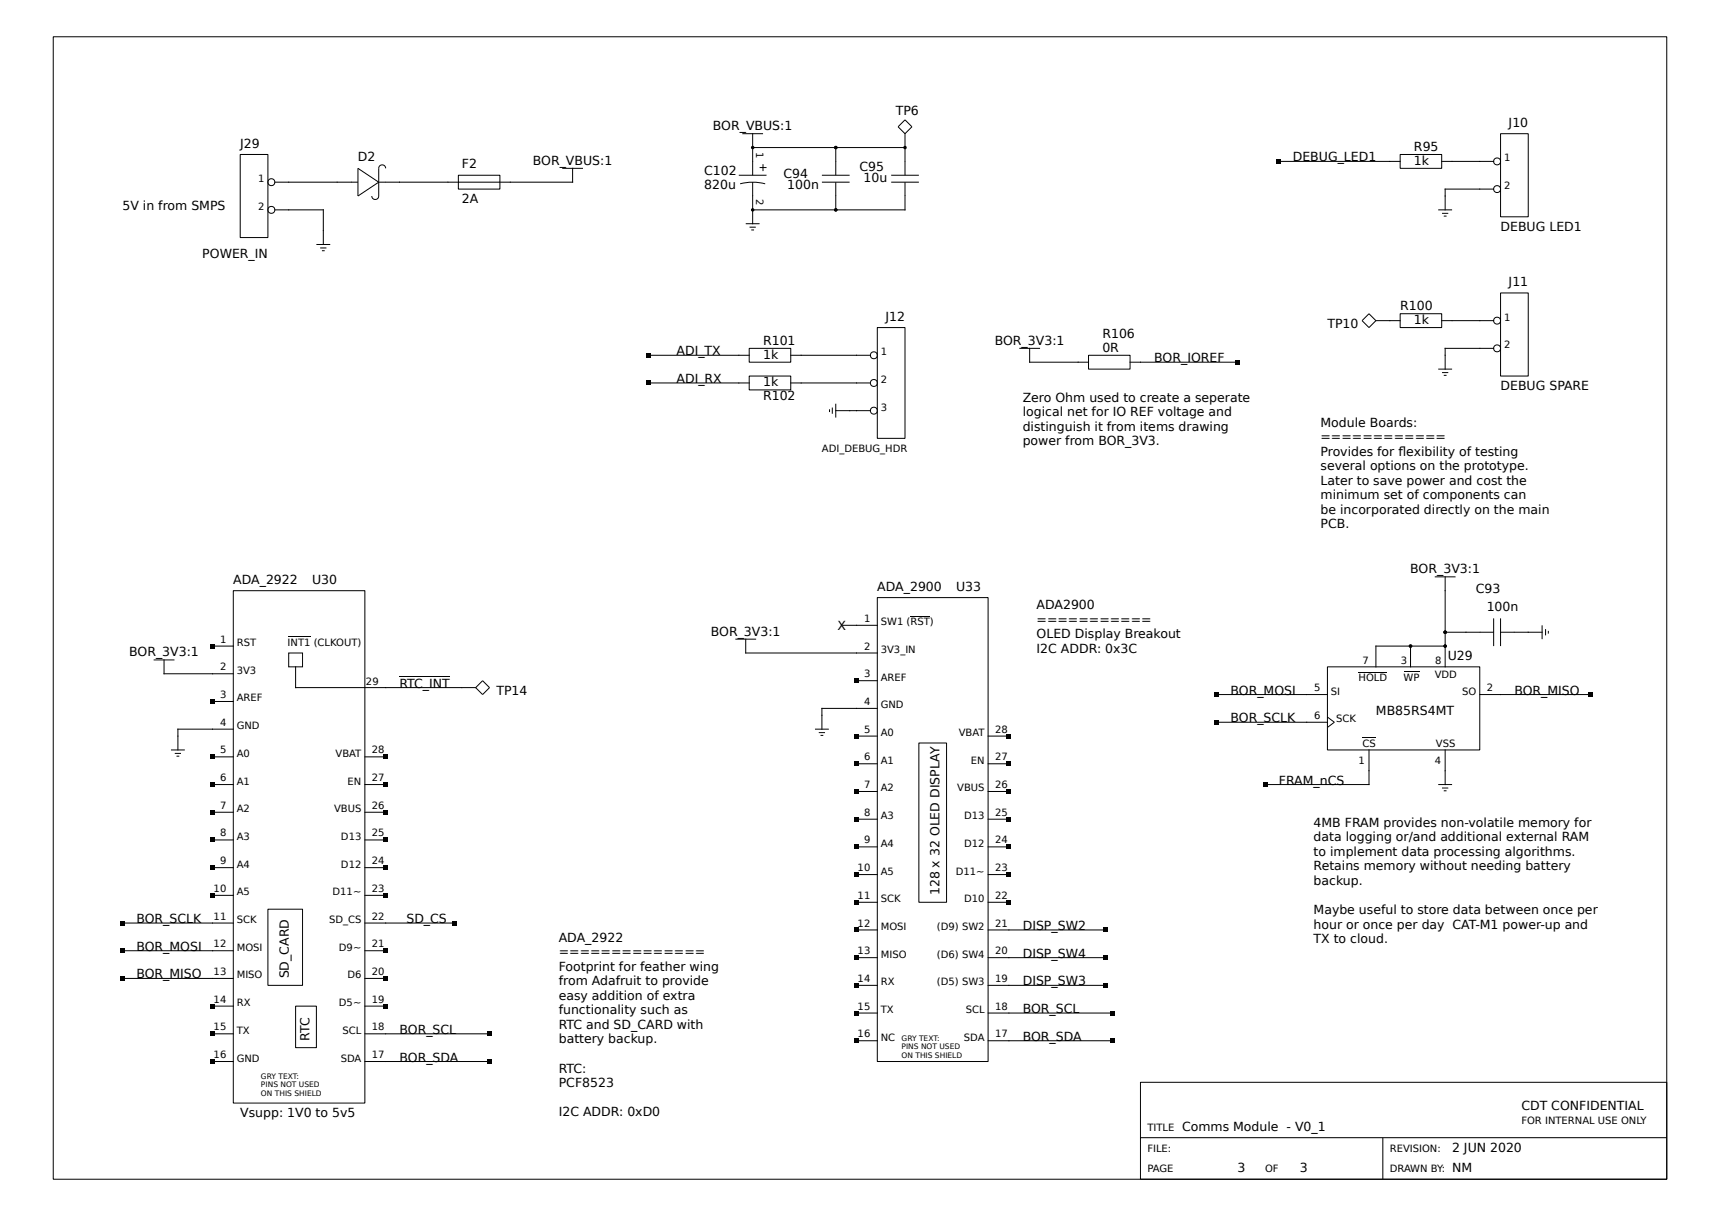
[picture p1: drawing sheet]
<svg xmlns="http://www.w3.org/2000/svg" width="297mm" height="210mm" viewBox="0 0 297 210" stroke-linecap="round" stroke-linejoin="round" font-family="sans-serif">
<defs><g id="words">
<g font-size="2.2">
<text x="123.1" y="22.5">BOR_VBUS:1</text>
<text x="154.7" y="19.9">TP6</text>
<text x="260.5" y="21.9">J10</text>
<text x="41.5" y="25.5">J29</text>
<text x="61.8" y="27.9">D2</text>
<text x="79.7" y="29.1">F2</text>
<text x="92" y="28.5">BOR_VBUS:1</text>
<text x="148.4" y="29.5">C95</text>
<text x="223.2" y="27.9">DEBUG_LED1</text>
<text x="244.2" y="26.1">R95</text>
<text x="244.2" y="28.5">1k</text>
<text x="79.7" y="35">2A</text>
<text x="121.6" y="30.3">C102</text>
<text x="121.6" y="32.7">820u</text>
<text x="135.3" y="30.7">C94</text>
<text x="135.9" y="32.7">100n</text>
<text x="149.1" y="31.5">10u</text>
<text x="21.2" y="36.2">5V in from SMPS</text>
<text x="259.1" y="39.8">DEBUG LED1</text>
<text x="34.9" y="44.6">POWER_IN</text>
<text x="241.8" y="53.6">R100</text>
<text x="260.5" y="49.4">J11</text>
<text x="131.8" y="59.6">R101</text>
<text x="152.9" y="55.4">J12</text>
<text x="171.8" y="59.6">BOR_3V3:1</text>
<text x="190.4" y="58.4">R106</text>
<text x="229.2" y="56.6">TP10</text>
<text x="244.2" y="56">1k</text>
<text x="116.8" y="61.4">ADI_TX</text>
<text x="131.8" y="62">1k</text>
<text x="190.4" y="60.8">0R</text>
<text x="199.3" y="62.6">BOR_IOREF</text>
<text x="116.8" y="66.1">ADI_RX</text>
<text x="131.8" y="69.1">R102</text>
<text x="131.8" y="66.7">1k</text>
<text x="176.6" y="69.4">Zero Ohm used to create a seperate</text>
<text x="176.6" y="71.9">logical net for IO REF voltage and</text>
<text x="259.1" y="67.3">DEBUG SPARE</text>
<text x="176.6" y="74.4">distinguish it from items drawing</text>
<text x="176.6" y="76.9">power from BOR_3V3.</text>
<text x="228" y="73.7">Module Boards:</text>
<text x="228" y="76.2">============</text>
<text x="228" y="78.7">Provides for fexibility of testing</text>
<text x="228" y="81.2">several options on the prototype.</text>
<text x="228" y="83.7">Later to save power and cost the</text>
<text x="241.5" y="78.7">l</text>
<text x="228" y="86.2">minimum set of components can</text>
<text x="228" y="88.7">be incorporated directly on the main</text>
<text x="228" y="91.2">PCB.</text>
<text x="40.3" y="100.8">ADA_2922</text>
<text x="53.9" y="100.8">U30</text>
<text x="243.5" y="99">BOR_3V3:1</text>
<text x="151.5" y="102">ADA_2900</text>
<text x="165.1" y="102">U33</text>
<text x="179" y="105.2">ADA2900</text>
<text x="179" y="107.7">===========</text>
<text x="254.9" y="102.4">C93</text>
<text x="256.7" y="105.6">100n</text>
<text x="22.3" y="113.4">BOR_3V3:1</text>
<text x="122.7" y="109.8">BOR_3V3:1</text>
<text x="144.6" y="108.8">X</text>
<text x="179" y="110.3">OLED Display Breakout</text>
<text x="179" y="112.8">I2C ADDR: 0x3C</text>
<text x="250" y="114">U29</text>
<text x="69" y="118.8">RTC_INT</text>
<text x="85.7" y="119.9">TP14</text>
<text x="212.5" y="119.9">BOR_MOSI</text>
<text x="261.5" y="119.9">BOR_MISO</text>
<text x="212.5" y="124.7">BOR_SCLK</text>
<text x="237.6" y="123.5">MB85RS4MT</text>
<text x="220.8" y="135.5">FRAM_nCS</text>
<text x="226.8" y="142.8">4MB FRAM provides non-volatile memory for</text>
<text x="226.8" y="145.3">data logging or/and additional external RAM</text>
<text x="226.8" y="147.8">to implement data processing algorithms.</text>
<text x="162.3" y="154.6" transform="rotate(-90 162.3 154.6)">128 x 32 OLED DISPLAY</text>
<text x="226.8" y="150.3">Retains memory without needing battery</text>
<text x="226.8" y="152.8">backup.</text>
<text x="23.5" y="159.4">BOR_SCLK</text>
<text x="70.2" y="159.4">SD_CS</text>
<text x="176.6" y="160.6">DISP_SW2</text>
<text x="226.8" y="157.8">Maybe useful to store data between once per</text>
<text x="226.8" y="160.4">hour or once per day CAT-M1 power-up and</text>
<text x="23.5" y="164.2">BOR_MOSI</text>
<text x="96.5" y="162.6">ADA_2922</text>
<text x="96.5" y="165.1">==============</text>
<text x="96.5" y="167.6">Footprint for feather wing</text>
<text x="176.6" y="165.4">DISP_SW4</text>
<text x="226.8" y="162.9">TX to cloud.</text>
<text x="23.5" y="169">BOR_MISO</text>
<text x="49.9" y="169" transform="rotate(-90 49.9 169)">SD_CARD</text>
<text x="96.5" y="170.1">from Adafruit to provide</text>
<text x="96.5" y="172.7">easy addition of extra</text>
<text x="176.6" y="170.2">DISP_SW3</text>
<text x="53.4" y="179.7" transform="rotate(-90 53.4 179.7)">RTC</text>
<text x="69" y="178.5">BOR_SCL</text>
<text x="96.5" y="175.2">functionality such as</text>
<text x="96.5" y="177.7">RTC and SD_CARD with</text>
<text x="176.6" y="179.7">BOR_SDA</text>
<text x="176.6" y="175">BOR_SCL</text>
<text x="69" y="183.3">BOR_SDA</text>
<text x="96.5" y="180.2">battery backup.</text>
<text x="96.5" y="185.2">RTC:</text>
<text x="96.5" y="187.7">PCF8523</text>
<text x="262.7" y="191.7">CDT CONFIDENTIAL</text>
<text x="41.5" y="192.9">Vsupp: 1V0 to 5v5</text>
<text x="96.5" y="192.8">I2C ADDR: 0xD0</text>
<text x="204.1" y="195.3">Comms Module - V0_1</text>
<text x="213.7" y="202.5">3</text>
<text x="224.4" y="202.5">3</text>
<text x="250.7" y="198.9">2 JUN 2020</text>
<text x="250.7" y="202.5">NM</text>
</g>
<g font-size="1.7">
<text x="130.6" y="26.2" transform="rotate(90 130.6 26.2)">1</text>
<text x="259.7" y="27.9">1</text>
<text x="44.6" y="31.5">1</text>
<text x="130.6" y="34.5" transform="rotate(90 130.6 34.5)">2</text>
<text x="259.7" y="32.7">2</text>
<text x="44.6" y="36.2">2</text>
<text x="259.7" y="55.4">1</text>
<text x="152.1" y="61.4">1</text>
<text x="259.7" y="60.2">2</text>
<text x="152.1" y="66.1">2</text>
<text x="152.1" y="70.9">3</text>
<text x="141.9" y="78.1">ADI_DEBUG_HDR</text>
<text x="149.2" y="107.4">1</text>
<text x="152.1" y="108">SW1 (RST)</text>
<text x="38" y="111">1</text>
<text x="40.9" y="111.6">RST</text>
<text x="49.7" y="111.6">INT1 (CLKOUT)</text>
<text x="149.2" y="112.2">2</text>
<text x="152.1" y="112.8">3V3_IN</text>
<text x="38" y="115.8">2</text>
<text x="40.9" y="116.4">3V3</text>
<text x="63.2" y="118.2">29</text>
<text x="149.2" y="117">3</text>
<text x="152.1" y="117.6">AREF</text>
<text x="226.9" y="119.3">5</text>
<text x="229.8" y="119.9">SI</text>
<text x="234.6" y="117.6">HOLD</text>
<text x="235.3" y="114.6">7</text>
<text x="241.9" y="114.7">3</text>
<text x="242.4" y="117.6">WP</text>
<text x="247.7" y="117">VDD</text>
<text x="247.8" y="114.7">8</text>
<text x="252.5" y="119.9">SO</text>
<text x="256.7" y="119.3">2</text>
<text x="38" y="120.5">3</text>
<text x="38" y="125.3">4</text>
<text x="40.9" y="121.1">AREF</text>
<text x="40.9" y="125.9">GND</text>
<text x="149.2" y="121.7">4</text>
<text x="152.1" y="122.3">GND</text>
<text x="226.9" y="124.1">6</text>
<text x="230.7" y="124.7">SCK</text>
<text x="38" y="130.1">5</text>
<text x="40.9" y="130.7">A0</text>
<text x="57.9" y="130.7">VBAT</text>
<text x="64.2" y="130.1">28</text>
<text x="149.2" y="126.5">5</text>
<text x="149.2" y="131.3">6</text>
<text x="152.1" y="127.1">A0</text>
<text x="152.1" y="131.9">A1</text>
<text x="165.6" y="127.1">VBAT</text>
<text x="167.6" y="131.9">EN</text>
<text x="171.8" y="126.5">28</text>
<text x="171.8" y="131.3">27</text>
<text x="234.6" y="132">1</text>
<text x="235.3" y="129">CS</text>
<text x="247.7" y="132">4</text>
<text x="248" y="129">VSS</text>
<text x="38" y="134.9">6</text>
<text x="40.9" y="135.5">A1</text>
<text x="60" y="135.5">EN</text>
<text x="64.2" y="134.9">27</text>
<text x="149.2" y="136.1">7</text>
<text x="152.1" y="136.7">A2</text>
<text x="165.3" y="136.7">VBUS</text>
<text x="171.8" y="136.1">26</text>
<text x="38" y="139.7">7</text>
<text x="40.9" y="140.3">A2</text>
<text x="57.7" y="140.3">VBUS</text>
<text x="64.2" y="139.7">26</text>
<text x="149.2" y="140.9">8</text>
<text x="152.1" y="141.5">A3</text>
<text x="166.5" y="141.5">D13</text>
<text x="171.8" y="140.9">25</text>
<text x="38" y="144.5">8</text>
<text x="38" y="149.2">9</text>
<text x="40.9" y="145.1">A3</text>
<text x="40.9" y="149.8">A4</text>
<text x="58.9" y="145.1">D13</text>
<text x="58.9" y="149.8">D12</text>
<text x="64.2" y="144.5">25</text>
<text x="64.2" y="149.2">24</text>
<text x="149.2" y="145.7">9</text>
<text x="152.1" y="146.3">A4</text>
<text x="166.5" y="146.3">D12</text>
<text x="171.8" y="145.7">24</text>
<text x="36.9" y="154">10</text>
<text x="40.9" y="154.6">A5</text>
<text x="57.4" y="154.6">D11~</text>
<text x="64.2" y="154">23</text>
<text x="148.1" y="150.4">10</text>
<text x="148.1" y="155.2">11</text>
<text x="152.1" y="151">A5</text>
<text x="152.1" y="155.8">SCK</text>
<text x="165" y="151">D11~</text>
<text x="166.5" y="155.8">D10</text>
<text x="171.8" y="150.4">23</text>
<text x="171.8" y="155.2">22</text>
<text x="36.9" y="158.8">11</text>
<text x="40.9" y="159.4">SCK</text>
<text x="56.8" y="159.4">SD_CS</text>
<text x="64.2" y="158.8">22</text>
<text x="148.1" y="160">12</text>
<text x="152.1" y="160.6">MOSI</text>
<text x="161.8" y="160.6">(D9) SW2</text>
<text x="171.8" y="160">21</text>
<text x="36.9" y="163.6">12</text>
<text x="40.9" y="164.2">MOSI</text>
<text x="58.5" y="164.2">D9~</text>
<text x="64.2" y="163.6">21</text>
<text x="148.1" y="164.8">13</text>
<text x="152.1" y="165.4">MISO</text>
<text x="161.8" y="165.4">(D6) SW4</text>
<text x="171.8" y="164.8">20</text>
<text x="36.9" y="168.4">13</text>
<text x="36.9" y="173.2">14</text>
<text x="40.9" y="169">MISO</text>
<text x="40.9" y="173.8">RX</text>
<text x="58.5" y="173.8">D5~</text>
<text x="60" y="169">D6</text>
<text x="64.2" y="168.4">20</text>
<text x="64.2" y="173.2">19</text>
<text x="148.1" y="169.6">14</text>
<text x="152.1" y="170.2">RX</text>
<text x="161.8" y="170.2">(D5) SW3</text>
<text x="171.8" y="169.6">19</text>
<text x="36.9" y="177.9">15</text>
<text x="40.9" y="178.5">TX</text>
<text x="59.1" y="178.5">SCL</text>
<text x="64.2" y="177.9">18</text>
<text x="148.1" y="174.4">15</text>
<text x="148.1" y="179.1">16</text>
<text x="152.1" y="175">TX</text>
<text x="152.1" y="179.7">NC</text>
<text x="166.4" y="179.7">SDA</text>
<text x="166.8" y="175">SCL</text>
<text x="171.8" y="174.4">18</text>
<text x="171.8" y="179.1">17</text>
<text x="36.9" y="182.7">16</text>
<text x="40.9" y="183.3">GND</text>
<text x="58.8" y="183.3">SDA</text>
<text x="64.2" y="182.7">17</text>
<text x="198.1" y="195.3">TITLE</text>
<text x="262.7" y="194.1">FOR INTERNAL USE ONLY</text>
<text x="198.1" y="198.9">FILE:</text>
<text x="198.1" y="202.5">PAGE</text>
<text x="218.4" y="202.5">OF</text>
<text x="240" y="198.9">REVISION:</text>
<text x="240" y="202.5">DRAWN BY:</text>
</g>
<g font-size="1.3">
<text x="155.7" y="179.7">GRY TEXT:</text>
<text x="155.7" y="181.2">PINS NOT USED</text>
<text x="155.7" y="182.7">ON THIS SHIELD</text>
<text x="45.1" y="186.3">GRY TEXT:</text>
<text x="45.1" y="187.8">PINS NOT USED</text>
<text x="45.1" y="189.3">ON THIS SHIELD</text>
</g>
</g></defs>
<g fill="none" stroke="#000" stroke-width=".17">
<path d="M9.2 6.3h278.6v197.4h-278.6zM41.5 26.7h4.8v14.3h-4.8zM47.5 36.2h8.3v6M47.5 31.5h14.3M61.8 29.1l3.6 2.4-3.6 2.4zM66.6 29.1a.6 .6 0 0 0-.6-.6 .6 .6 0 0 0-.6 .6v4.8a.6 .6 0 0 1-.6 .6 .6 .6 0 0 1-.6-.6M79.1 30.3h7.2v2.4h-7.2zM97.1 29.1h3.6M98.9 29.1v2.4h-33.5M127.6 30.3h4.8M127.8 31.7l1.2-.2h1.3l1.8 .2M128.2 23.1h3.6"/>
<path d="M128.8 38.6h2.4M129.4 39.2h1.1M129.7 39.7h.5M130 23.1v7.2M130 31.5v7.1M130 25.5h26.3M131.2 28.9h1.2M131.7 28.4v1.1M141.9 31.5h4.8M141.9 30.3h4.8M144.3 25.5v4.8M144.3 31.5v4.7"/>
<path d="M153.9 31.5h4.8M153.9 30.3h4.8M155.1 21.9l1.2-1.2 1.2 1.2-1.2 1.2zM156.3 31.5v4.7h-26.3M156.3 23.1v7.2M220.8 27.9h21M241.8 26.7h7.1v2.4h-7.1zM248.3 36.2h2.4M248.9 27.9h9M249 36.8h1.1M249.3 37.3h.5M257.9 32.7h-8.4v3.5"/>
<path d="M259.1 23.1h4.8v14.3h-4.8zM54.6 42.2h2.4M55.3 42.8h1.1M55.6 43.3h.5M151.5 56.6h4.8v19.1h-4.8zM236.4 54.2l1.2 1.2-1.2 1.2-1.2-1.2zM237.6 55.4h4.2M241.8 54.2h7.1v2.4h-7.1zM248.9 55.4h9M259.1 50.6h4.8v14.3h-4.8zM112 61.4h17.4M112 66.1h17.4"/>
<path d="M129.4 60.2h7.1v2.4h-7.1zM129.4 64.9h7.1v2.4h-7.1zM136.5 61.4h13.8M136.5 66.1h13.8M143.2 70.7v.5M143.7 70.4v1.1M144.3 69.7v2.4M144.3 70.9h6M176 60.2h3.6M177.8 60.2v2.4h10.2M188 61.4h7.1v2.3h-7.1zM195.1 62.6h18.6"/>
<path d="M248.3 63.7h2.4M249 64.3h1.1M249.3 64.8h.5M257.9 60.2h-8.4v3.5M247.7 99.6h3.6M249.5 99.6v15.6M26.5 114h3.6M28.3 114v2.4h12M36.7 111.6h3.6M40.3 102h22.7v88.5h-22.7zM49.7 110h3.9M49.9 112.8h2.3v2.4h-2.3z"/>
<path d="M51 115.2v3.6h31.1M69 116.8h8.7M82.1 118.8l1.2-1.2 1.2 1.2-1.2 1.1zM127 110.4h3.6M128.8 110.4v2.4h22.7M145.5 108h6M147.9 117.6h3.6M151.5 103.2h19.1v80.1h-19.1zM157.2 106.4h3.4M210.1 119.9h19.1M229.2 115.2h26.3v14.3h-26.3zM234.6 116.1h5"/>
<path d="M242.4 116h2.7M243.6 111.6v3.6M249.5 111.6h-11.9v3.6M249.5 109.2h8.4M255.5 119.9h19.2M257.9 106.8v4.8M259.1 109.2h7.2M259.1 106.8v4.8M266.3 108v2.4M266.9 108.6v1.1M267.4 108.9v.5M29.5 129.5h2.4"/>
<path d="M30.2 130.1h1.1M30.5 130.6h.5M36.7 135.5h3.6M36.7 121.1h3.6M36.7 130.7h3.6M40.3 125.9h-9.6v3.6M63 135.5h3.6M63 130.7h3.6M140.7 125.9h2.4M141.4 126.5h1.1M141.7 127h.5M147.9 127.1h3.6"/>
<path d="M147.9 131.9h3.6M147.9 136.7h3.6M151.5 122.3h-9.6v3.6M158.7 128.3h4.7v27.5h-4.7zM170.6 127.1h3.6M170.6 131.9h3.6M170.6 136.7h3.6M210.1 124.7h19.1M229.2 123.8l1.2 .9-1.2 .9M235.3 127.4h2.3M236.4 129.5v6h-17.9M248.3 135.5h2.4"/>
<path d="M249 136.1h1.1M249.3 136.6h.5M249.5 129.5v6M21.2 159.4h19.1M36.7 140.3h3.6M36.7 145.1h3.6M36.7 149.8h3.6M36.7 154.6h3.6M46.3 157h5.9v13.2h-5.9zM63 159.4h15.5M63 140.3h3.6M63 145.1h3.6"/>
<path d="M63 149.8h3.6M63 154.6h3.6M147.9 141.5h3.6M147.9 146.3h3.6M147.9 151h3.6M147.9 155.8h3.6M170.6 141.5h3.6M170.6 146.3h3.6M170.6 151h3.6M170.6 155.8h3.6M21.2 164.2h19.1M21.2 169h19.1"/>
<path d="M36.7 173.8h3.6M36.7 178.5h3.6M51 173.8h3.6v7.1h-3.6zM63 164.2h3.6M63 169h3.6M63 173.8h3.6M63 178.5h21.5M147.9 160.6h3.6M147.9 165.4h3.6M147.9 170.2h3.6M147.9 175h3.6M147.9 179.7h3.6"/>
<path d="M170.6 160.6h20.3M170.6 165.4h20.3M170.6 170.2h20.3M170.6 175h21.5M170.6 179.7h21.5M36.7 183.3h3.6M63 183.3h21.5M196.9 186.9h90.9v16.8h-90.9zM196.9 196.5h90.9M238.8 196.5v7.2"/>
<circle cx="46.9" cy="36.2" r=".6"/>
<circle cx="46.9" cy="31.5" r=".6"/>
<circle cx="258.5" cy="27.9" r=".6"/>
<circle cx="258.5" cy="32.7" r=".6"/>
<circle cx="258.5" cy="55.4" r=".6"/>
<circle cx="150.9" cy="70.9" r=".6"/>
<circle cx="150.9" cy="61.4" r=".6"/>
<circle cx="150.9" cy="66.1" r=".6"/>
<circle cx="258.5" cy="60.2" r=".6"/>
</g>
<g fill="#000">
<path d="M129.8 36h.4l.1 .2-.1 .3h-.4l-.1-.3zM129.8 25.3h.4l.1 .2-.1 .2h-.4l-.1-.2zM144.1 36h.4l.1 .2-.1 .3h-.4l-.1-.3zM144.1 25.3h.4l.1 .2-.1 .2h-.4l-.1-.2zM156.1 25.3h.4l.1 .2-.1 .2h-.4l-.1-.2zM220.5 27.5h.7v.7h-.7zM111.7 61h.7v.7h-.7zM111.7 65.8h.7v.7h-.7zM213.3 62.2h.7v.7h-.7zM36.3 111.2h.8v.7h-.8zM147.5 117.2h.8v.7h-.8zM209.7 119.6h.7v.7h-.7z"/>
<path d="M243.4 111.4h.4l.1 .2-.1 .2h-.4l-.1-.2zM249.3 109h.4l.1 .2-.1 .2h-.4l-.1-.2zM249.3 111.4h.4l.1 .2-.1 .2h-.4l-.1-.2zM274.3 119.6h.7v.7h-.7zM36.3 120.8h.8v.7h-.8zM36.3 130.3h.8v.8h-.8zM36.3 135.1h.8v.8h-.8zM36.3 139.9h.8v.7h-.8zM66.2 130.3h.7v.8h-.7zM66.2 135.1h.7v.8h-.7zM66.2 139.9h.7v.7h-.7zM147.5 126.8h.8v.7h-.8z"/>
<path d="M147.5 131.5h.8v.8h-.8zM147.5 136.3h.8v.7h-.8zM173.9 126.8h.7v.7h-.7zM173.9 131.5h.7v.8h-.7zM173.9 136.3h.7v.7h-.7zM209.7 124.4h.7v.7h-.7zM218.1 135.1h.7v.8h-.7zM20.8 159h.7v.8h-.7zM36.3 144.7h.8v.7h-.8zM36.3 149.5h.8v.7h-.8zM36.3 154.3h.8v.7h-.8zM66.2 144.7h.7v.7h-.7z"/>
<path d="M66.2 149.5h.7v.7h-.7zM66.2 154.3h.7v.7h-.7zM78.2 159h.7v.8h-.7zM147.5 141.1h.8v.7h-.8zM147.5 145.9h.8v.7h-.8zM147.5 150.7h.8v.7h-.8zM147.5 155.5h.8v.7h-.8zM173.9 141.1h.7v.7h-.7zM173.9 145.9h.7v.7h-.7zM173.9 150.7h.7v.7h-.7zM173.9 155.5h.7v.7h-.7zM20.8 168.6h.7v.7h-.7z"/>
<path d="M20.8 163.8h.7v.7h-.7zM36.3 173.4h.8v.7h-.8zM36.3 178.2h.8v.7h-.8zM66.2 163.8h.7v.7h-.7zM66.2 168.6h.7v.7h-.7zM66.2 173.4h.7v.7h-.7zM84.2 178.2h.7v.7h-.7zM147.5 160.2h.8v.8h-.8zM147.5 165h.8v.7h-.8zM147.5 169.8h.8v.7h-.8zM147.5 174.6h.8v.7h-.8zM147.5 179.4h.8v.7h-.8z"/>
<path d="M190.6 160.2h.7v.8h-.7zM190.6 165h.7v.7h-.7zM190.6 169.8h.7v.7h-.7zM191.8 179.4h.7v.7h-.7zM191.8 174.6h.7v.7h-.7zM36.3 183h.8v.7h-.8zM84.2 183h.7v.7h-.7z"/>
</g>
<use href="#words"/>
</svg>
